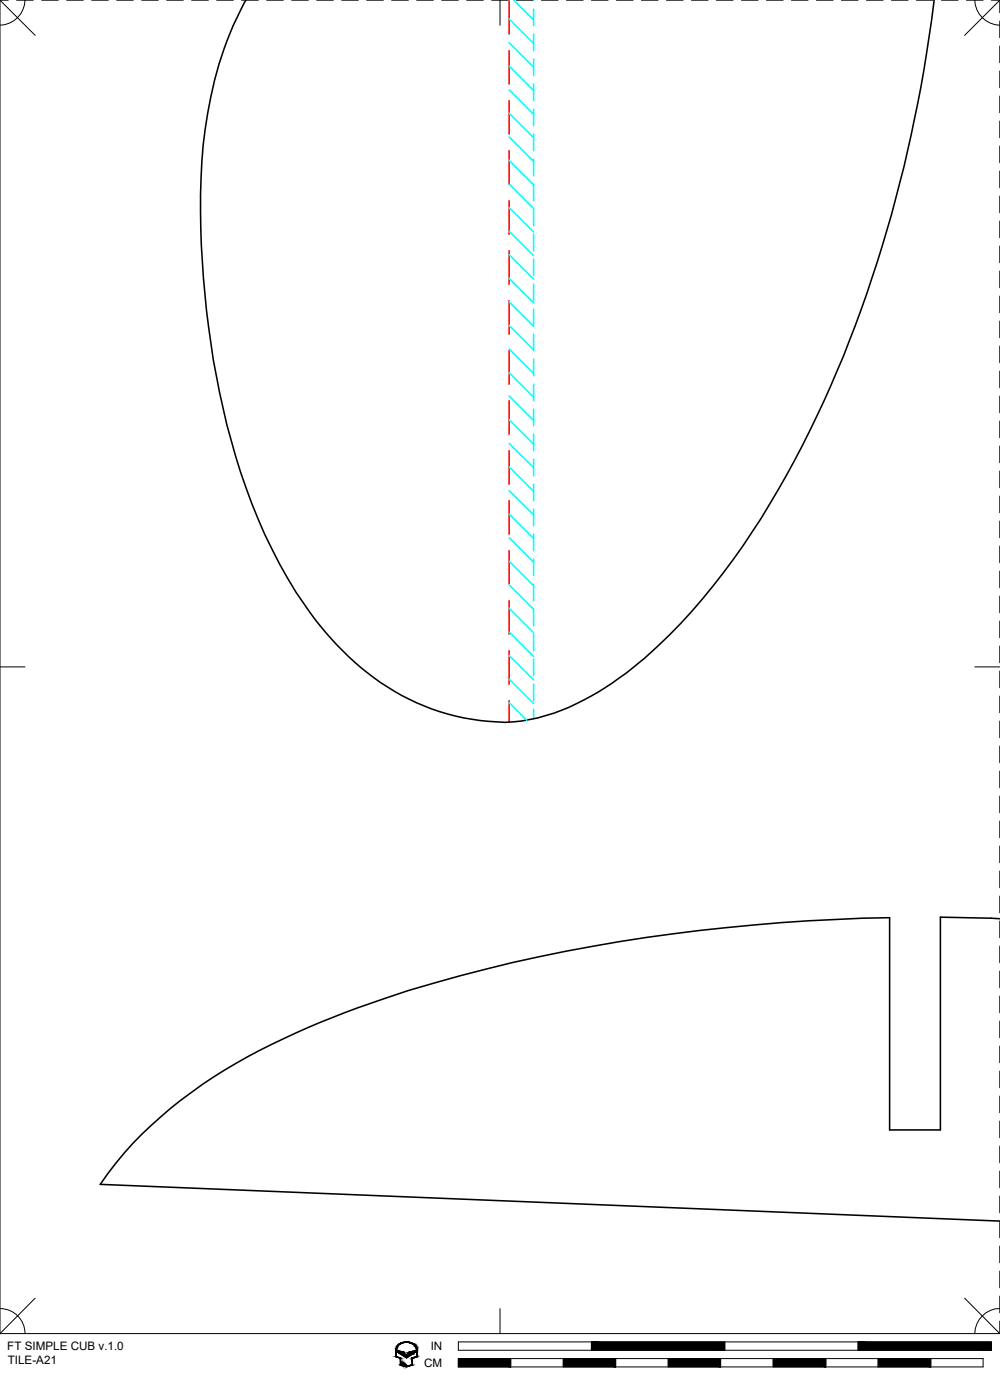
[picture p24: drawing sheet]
<svg xmlns="http://www.w3.org/2000/svg" width="190mm" height="267mm" viewBox="0 0 190 267" stroke-linecap="round" stroke-linejoin="round" font-family="sans-serif">
<defs><g id="words">
<g font-size="2.2">
<text x="1.4" y="257.2">FT SIMPLE CUB v.1.0</text>
<text x="82.1" y="257.2">IN</text>
<text x="1.5" y="259.9">TILE-A21</text>
<text x="80.8" y="260.4">CM</text>
</g>
</g></defs>
<!-- layer: 02 SCORE -->
<g fill="none" stroke="#f00" stroke-width=".3">
<path d="M97 .1v6.4M97 9.7v6.3M97 19.2v6.3M97 28.7v6.4M97 38.2v6.4M97 47.8v6.3M97 57.3v6.3M97 66.8v6.4M97 76.3v6.4M97 85.9v6.3M97 95.4v6.3M97 104.9v6.4"/>
<path d="M97 114.4v6.4M97 124v6.3M97 133.5v4.1"/>
</g>
<!-- layer: 04 BEVEL -->
<g fill="none" stroke="#0ff" stroke-width=".3">
<path d="M97 3.6l4.7 4.7M97 8.1l4.7 4.7M97 12.6l4.7 4.7M97 17.1l4.7 4.7M97.9 0l3.8 3.8M101.7 0v.1M101.7 1.7v3.2M101.7 6.5v3.2M101.7 11.3v3.1M101.7 16v3.2M97 21.6l4.7 4.6M97 26.1l4.7 4.6"/>
<path d="M97 30.6l4.7 4.6M97 35.1l4.7 4.6M97 39.5l4.7 4.7M101.7 20.8v3.2M101.7 25.5v3.2M101.7 30.3v3.2M101.7 35.1v3.1M101.7 39.8v3.2M97 44l4.7 4.7M97 48.5l4.7 4.7M97 53l4.7 4.7M97 57.5l4.7 4.7"/>
<path d="M101.7 44.6v3.2M101.7 49.4v3.1M101.7 54.1v3.2M101.7 58.9v3.2M97 62l4.7 4.7M97 66.5l4.7 4.6M97 71l4.7 4.6M97 75.4l4.7 4.7M97 80l4.7 4.6M101.7 63.6v3.2M101.7 68.4v3.2M101.7 73.2v3.1"/>
<path d="M101.7 77.9v3.2M97 84.5l4.7 4.6M97 88.9l4.7 4.7M97 93.5l4.7 4.6M97 97.9l4.7 4.7M101.7 82.7v3.2M101.7 87.5v3.1M101.7 92.2v3.2M101.7 97v3.2M97 102.4l4.7 4.7M97 106.9l4.7 4.7M97 111.4l4.7 4.7"/>
<path d="M97 115.9l4.7 4.6M101.7 101.7v3.2M101.7 106.5v3.2M101.7 111.3v3.1M101.7 116v3.2M97 120.4l4.7 4.7M97 124.9l4.7 4.6M97 129.4l4.7 4.6M97 133.8l3.4 3.4M101.7 120.8v3.2M101.7 125.6v3.1M101.7 130.3v3.2"/>
<path d="M101.7 135.1v1.8"/>
</g>
<!-- layer: 01 CUT -->
<path d="M46.8 0a67.4 67.4 0 0 0-7.7 24.5 148.3 148.3 0 0 0 .2 34.7 149.1 149.1 0 0 0 9.9 39.7 77.2 77.2 0 0 0 16 25 43.3 43.3 0 0 0 32.6 13.6 39.8 39.8 0 0 0 18.8-7.4 97.3 97.3 0 0 0 23.1-23.5 195.3 195.3 0 0 0 24.4-47.7 270.7 270.7 0 0 0 13.9-58.9M190.5 175l-11.4-.3v40.6h-9.6v-40.5a344.3 344.3 0 0 0-81.8 11.1 185.2 185.2 0 0 0-40.6 15.5 83.7 83.7 0 0 0-25.1 20.3l-2.9 3.9 171.4 7" fill="none" stroke="#000" stroke-width=".3"/>
<!-- layer: 22 TILED -->
<g fill="#000" stroke="#000" stroke-width=".19">
<path d="M75.7 257.2l1.1 .4h-1.1zM76.4 258h2.1l-1.1 .7zM77 255.6h.8zM78 257.6l1.2-.4v.4zM77 260.3h.8l-.4 .1z"/>
<path d="M75.4 257.2l.1 1.2v-1.2zM75.4 257.2l.1 1.2h-.1z"/>
<path d="M75.4 258.4l.3 .1zM75.4 258.4l.3 .1z"/>
<path d="M75.5 256.9h.1zM75.5 256.9h.1z"/>
<path d="M75.5 256.9v.3l.1-.3zM75.5 256.9v.3h-.1z"/>
<path d="M75.6 256.6v.3l.1-.3zM75.6 256.6l-.1 .3z"/>
<path d="M75.6 256.6h.1zM75.6 256.6h.1z"/>
<path d="M75.4 258.5l1 .2zM75.4 258.5l1 .2z"/>
<path d="M75.7 256.4v.2l.1-.2zM75.7 256.4v.2h-.1z"/>
<path d="M75.8 256.3v.1l.1-.1zM75.8 256.3l-.1 .1z"/>
<path d="M75.9 256.2v.1l.1-.1zM75.8 256.3l.1-.1z"/>
<path d="M76 256.1v.1l.2-.1zM76 256.1l-.1 .1z"/>
<path d="M76.1 256l.1 .1 .1-.1zM76.1 256l.1 .1h-.2z"/>
<path d="M76.1 258.7l.3 .1zM76.1 258.7l.3 .1z"/>
<path d="M76.3 258.8l.1 1.2v-1.2zM76.3 258.8l.1 1.2h-.1z"/>
<path d="M76.3 255.9v.1l.2-.1zM76.1 256l.2-.1z"/>
<path d="M76.4 255.9h.2zM76.3 255.9h.2z"/>
<path d="M76.5 259.5l.1 .5v-.5zM76.5 259.5l.1 .5h-.1z"/>
<path d="M75.7 257.6h1.3zM75.7 257.6h1.3z"/>
<path d="M76.6 255.8v.1l.3-.1zM76.4 255.9l.2-.1z"/>
<path d="M76.8 259.6l.1 .5v-.5zM76.8 259.6l.1 .5h-.1z"/>
<path d="M75.8 257.6l1.2 .2v-.2zM75.8 257.6l1.2 .2h-.9z"/>
<path d="M76.1 257.8l1.1 .2-.2-.2zM76.1 257.8l1.1 .2h-.8z"/>
<path d="M76.6 255.7h.5zM76.6 255.7l.3 .1z"/>
<path d="M77 259.8l.1 .4v-.4zM77 259.8l.1 .4h-.1z"/>
<path d="M76.7 255.7h.5zM76.6 255.7h.5z"/>
<path d="M77.3 260l.1 .2zM77.3 260l.1 .2z"/>
<path d="M77 255.6l1.1 .1zM76.7 255.7l.3-.1 1.1 .1z"/>
<path d="M77.6 255.7h.6zM77.6 255.7h.6z"/>
<path d="M77.7 255.7l.6 .1zM77.7 255.7l.6 .1z"/>
<path d="M78 255.8l.5 .1zM78 255.8l.5 .1z"/>
<path d="M78.3 255.9h.2zM78.3 255.9h.2z"/>
<path d="M78.3 255.9l.5 .1zM78.3 255.9l.5 .1z"/>
<path d="M78.5 258.8l.1 1.2v-1.2zM78.5 258.8l.1 1.2h-.1z"/>
<path d="M78.6 256l.3 .1zM78.6 256l.3 .1z"/>
<path d="M78.5 258.7l.1 .1 .2-.1zM78.5 258.7l.1 .1z"/>
<path d="M77.8 257.8l.7 .2 .3-.2zM77.8 257.8l.7 .2h-.9z"/>
<path d="M78.7 256.1l.3 .1zM78.7 256.1l.3 .1z"/>
<path d="M78.9 256.2l.2 .1zM78.9 256.2l.2 .1z"/>
<path d="M77.8 257.6l1 .2 .3-.2zM77.8 257.6l1 .2h-1z"/>
<path d="M79 256.3l.2 .1zM79 256.3l.2 .1z"/>
<path d="M79.1 256.4l.2 .2zM79.1 256.4l.2 .2z"/>
<path d="M78 257.6h1.2zM77.8 257.6h1.3z"/>
<path d="M79.2 256.6h.1zM79.2 256.6h.1z"/>
<path d="M79.2 256.6l.2 .3zM79.2 256.6l.2 .3z"/>
<path d="M79.3 256.9h.1zM79.3 256.9h.1z"/>
<path d="M79.3 256.9l.2 .3zM79.3 256.9l.2 .3z"/>
<path d="M79.4 257.2l.1 1.2v-1.2zM79.4 257.2l.1 1.2h-.1z"/>
<path d="M79.4 258.4l.1 .1zM79.2 258.5h.3z"/>
<path d="M78.8 258.7l.7-.2h-.3zM78.5 258.7l.7-.2-.4 .2z"/>
<path d="M87.3 258.8l10 1.6v-1.6zM87.3 258.8l10 1.6h-10z"/>
<path d="M107.3 258.8l10 1.6v-1.6zM107.3 258.8l10 1.6h-10z"/>
<path d="M127.3 258.8l10 1.6v-1.6zM127.3 258.8l10 1.6h-10z"/>
<path d="M112.7 255.6l25.4 1.6v-1.6zM112.7 255.6l25.4 1.6h-25.4z"/>
<path d="M147.3 258.8l10 1.6v-1.6zM147.3 258.8l10 1.6h-10z"/>
<path d="M167.3 258.8l10 1.6v-1.6zM167.3 258.8l10 1.6h-10z"/>
<path d="M163.5 255.6l25.4 1.6v-1.6zM163.5 255.6l25.4 1.6h-25.4z"/>
<path d="M76.3 260h.1zM76.3 260h.1z"/>
<path d="M76.5 260h.1zM76.5 260h.1z"/>
<path d="M76.3 260h.2zM76.3 260h.2z"/>
<path d="M76.3 260l.3 .1zM76.3 260l.3 .1zM76.3 260.1h.3zM76.3 260.1h.3z"/>
<path d="M76.3 260.1h.3zM76.3 260.1h.3z"/>
<path d="M76.3 260.1h.5zM76.3 260.1h.5z"/>
<path d="M76.8 260.1h.1zM76.8 260.1h.1z"/>
<path d="M76.4 260.1l.5 .1zM76.4 260.1l.5 .1z"/>
<path d="M76.5 260.2h.5zM76.5 260.2h.5z"/>
<path d="M77 260.2h.1zM77 260.2h.1z"/>
<path d="M76.7 260.2h.4zM76.7 260.2h.4z"/>
<path d="M76.8 260.2l.5 .1zM76.8 260.2l.5 .1z"/>
<path d="M77.3 260.2l.1 .1zM77.3 260.2l.1 .1z"/>
<path d="M76.9 260.3h.5zM76.9 260.3h.5z"/>
<path d="M77.5 260.3h.4zM77.4 260.3h.4z"/>
<path d="M78.5 260l.1 .1zM78.2 260.1h.4z"/>
<path d="M77.9 260.3l.7-.2h-.4zM77.5 260.3l.7-.2-.3 .2z"/>
</g>
<g fill="none" stroke="#000" stroke-width=".19">
<path d="M0 0h1.6M0 0v254M0 0l6.7 6.7M3.2 0h3.2M4.8 0a4.9 4.9 0 0 1-4.8 4.8M7.9 0h3.2M12.7 0h3.2M17.5 0h3.1M22.2 0h3.2M27 0h3.2M31.8 0h3.1M36.5 0h3.2"/>
<path d="M41.3 0h3.2M46 0h3.2M50.8 0h3.2M55.6 0h3.1M60.3 0h3.2M65.1 0h3.2M69.9 0h3.1M74.6 0h3.2M79.4 0h3.2M84.1 0h3.2M88.9 0h3.2M93.7 0h3.1"/>
<path d="M95.3 0v4.8M98.4 0h3.2M103.1 0h3.2M107.9 0h3.2M112.7 0h3.1M117.4 0h3.2M122.2 0h3.2M127 0h3.1M131.7 0h3.2M136.5 0h3.2M141.2 0h3.2M146 0h3.2"/>
<path d="M150.8 0h3.1M155.5 0h3.2M160.3 0h3.2M165.1 0h3.1M169.8 0h3.2M174.6 0h3.2M179.3 0h3.2M184.1 0h3.2M185.7 0a4.9 4.9 0 0 0 4.8 4.8M188.9 0h1.6M190.5 0v2.4M190.5 4v3.2"/>
<path d="M190.5 8.8v3.1M190.5 13.5v3.2M190.5 18.3v3.2M190.5 0l-6.7 6.7M190.5 23.1v3.1M190.5 27.8v3.2M190.5 32.6v3.2M190.5 37.3v3.2M190.5 42.1v3.2M190.5 46.9v3.1M190.5 51.6v3.2M190.5 56.4v3.2"/>
<path d="M190.5 61.2v3.1M190.5 65.9v3.2M190.5 70.7v3.2M190.5 75.4v3.2M190.5 80.2v3.2M190.5 85v3.1M190.5 89.7v3.2M190.5 94.5v3.2M190.5 99.3v3.1M190.5 104v3.2M190.5 108.8v3.2M190.5 113.6v3.1"/>
<path d="M190.5 118.3v3.2M0 127h4.8M185.7 127h4.8M190.5 123.1v3.2M190.5 127.8v3.2M190.5 132.6v3.2M190.5 137.4v3.1M190.5 142.1v3.2M190.5 146.9v3.2M190.5 151.7v3.1M190.5 156.4v3.2M190.5 161.2v3.2"/>
<path d="M190.5 165.9v3.2M190.5 170.7v3.2M190.5 175.5v3.1M190.5 180.2v3.2M190.5 185v3.2M190.5 189.8v3.1M190.5 194.5v3.2M190.5 199.3v3.2M190.5 204v3.2M190.5 208.8v3.2M190.5 213.6v3.1M190.5 218.3v3.2"/>
<path d="M190.5 223.1v3.2M190.5 227.9v3.1M190.5 232.6v3.2M190.5 237.4v3.2M0 254h190.5M0 249.3a4.7 4.7 0 0 1 4.8 4.7M6.7 247.3l-6.7 6.7M75.5 257.2v1.2l.9 .3v1.3h.1v-.5h.1v.6h.2v-.5h.1v.6h.1v-.4h.1v.4l.2 .1v-.3l.1 .3 1.1-.3v-1.3l.9-.3v-1.2M75.6 257.1a2 2 0 0 1 3.2-1l.5 .7 .1 .3M75.7 257.2l1.3 .4 .2 .4h.4l.2-.4 1.4-.4v.4l-1.8 1.1-1.7-1.1zM75.8 256.3a2.26 2.26 0 0 1 3.6 .6l.1 1.6-.9 .3v1.3l-1.2 .3-1.1-.3v-1.3l-.9-.3a2.64 2.64 0 0 1 .4-2.2zM87.3 255.6h101.6v1.6h-101.6z"/>
<path d="M87.3 258.8h100v1.6h-100zM95.3 249.3v4.7M97.3 258.8v1.6M107.3 258.8v1.6M112.7 255.6v1.6M117.3 258.8v1.6M127.3 258.8v1.6M137.3 258.8v1.6M138.1 255.6v1.6M147.3 258.8v1.6M157.3 258.8v1.6M163.5 255.6v1.6"/>
<path d="M167.3 258.8v1.6M177.3 258.8v1.6M183.8 247.3l6.7 6.7M190.5 249.3a4.8 4.8 0 0 0-4.8 4.7M190.5 242.1v3.2M190.5 246.9v3.2M190.5 251.7v2.3"/>
</g>
<use href="#words"/>
</svg>
